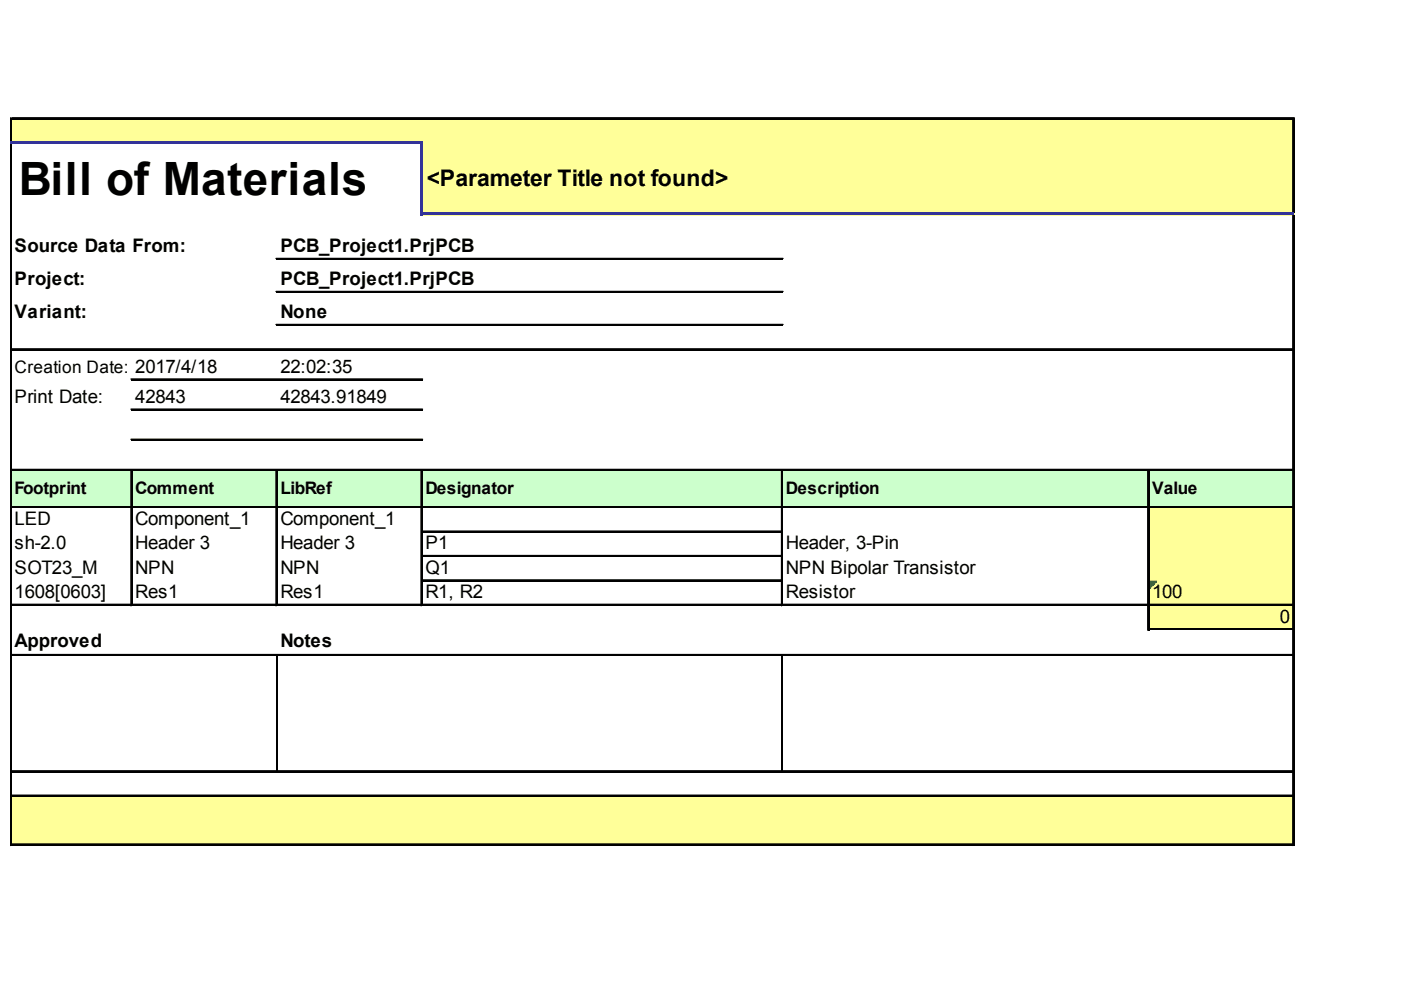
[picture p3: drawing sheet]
<svg xmlns="http://www.w3.org/2000/svg" width="297mm" height="210mm" viewBox="0 0 297 210" stroke-linecap="round" stroke-linejoin="round" font-family="sans-serif">
<defs><g id="words">
<text font-size="9.7" x="4" y="41.4">Bill of Materials</text>
<text font-size="4.9" x="90.5" y="39.4">&lt;Parameter Title not found&gt;</text>
<g font-size="4">
<text x="3.1" y="53.5">Source Data From:</text>
<text x="59.4" y="53.5">PCB_Project1.PrjPCB</text>
<text x="3.1" y="60.5">Project:</text>
<text x="59.4" y="60.5">PCB_Project1.PrjPCB</text>
<text x="3.1" y="67.5">Variant:</text>
<text x="59.4" y="67.5">None</text>
<text x="59.4" y="79.1">22:02:35</text>
<text x="3.1" y="85.5">Print Date:</text>
<text x="28.7" y="85.5">42843</text>
<text x="59.4" y="85.5">42843.91849</text>
<text x="3.1" y="111.3">LED</text>
<text x="28.7" y="111.3">Component_1</text>
<text x="59.4" y="111.3">Component_1</text>
<text x="3.1" y="116.5">sh-2.0</text>
<text x="28.7" y="116.5">Header 3</text>
<text x="59.4" y="116.5">Header 3</text>
<text x="90.2" y="116.5">P1</text>
<text x="166.6" y="116.5">Header, 3-Pin</text>
<text x="3.1" y="121.7">SOT23_M</text>
<text x="28.7" y="121.7">NPN</text>
<text x="59.4" y="121.7">NPN</text>
<text x="90.2" y="121.7">Q1</text>
<text x="166.6" y="121.7">NPN Bipolar Transistor</text>
<text x="3.1" y="126.9">1608[0603]</text>
<text x="28.7" y="126.9">Res1</text>
<text x="59.4" y="126.9">Res1</text>
<text x="90.2" y="126.9">R1, R2</text>
<text x="166.6" y="126.9">Resistor</text>
<text x="244.3" y="126.9">100</text>
<text x="3.1" y="137.2">Approved</text>
<text x="59.4" y="137.2">Notes</text>
<text x="271.4" y="132">0</text>
</g>
<g font-size="3.7">
<text x="3.1" y="79.1">Creation Date: 2017/4/18</text>
<text x="3.1" y="104.7">Footprint</text>
<text x="28.7" y="104.7">Comment</text>
<text x="59.4" y="104.7">LibRef</text>
<text x="90.2" y="104.7">Designator</text>
<text x="166.6" y="104.7">Description</text>
<text x="244.3" y="104.7">Value</text>
</g>
</g></defs>
<g fill="#ff9">
<path d="M2.5 25.2h271.9v5.3h-271.9z"/>
<path d="M89.3 30.2h185.1v15.5h-185.1z"/>
</g>
<path d="M2.5 99.5h271.9v8.3h-271.9z" fill="#cfc"/>
<g fill="#ff9">
<path d="M243.4 107.4h31v5.5h-31z"/>
<path d="M243.4 112.6h31v5.5h-31z"/>
<path d="M243.4 117.8h31v5.5h-31z"/>
<path d="M243.4 123h31v5.4h-31z"/>
</g>
<path d="M243.7 123.3h1.5" fill="none" stroke="#008000" stroke-width=".3"/>
<path d="M243.7 123.3h1.5v.3h-1.5z" fill="#008000"/>
<path d="M243.7 123.6h1.2" fill="none" stroke="#008000" stroke-width=".3"/>
<path d="M243.7 123.6h1.2v.3h-1.2z" fill="#008000"/>
<path d="M243.7 123.9h.9" fill="none" stroke="#008000" stroke-width=".3"/>
<path d="M243.7 123.9h.9v.3h-.9z" fill="#008000"/>
<path d="M243.7 124.2h.6" fill="none" stroke="#008000" stroke-width=".3"/>
<path d="M243.7 124.2h.6v.3h-.6z" fill="#008000"/>
<path d="M243.7 124.5h.3" fill="none" stroke="#008000" stroke-width=".3"/>
<path d="M243.7 124.5h.3v.3h-.3z" fill="#008000"/>
<g fill="#ff9">
<path d="M243.4 128.1h31v5.5h-31z"/>
<path d="M2.5 168.6h271.9v10.7h-271.9z"/>
</g>
<path d="M2.2 25v4.8M2.3 25v4.8M274.1 25.3v19.8M274.3 25.3v19.8" fill="none" stroke="#000" stroke-width=".3"/>
<path d="M89 30.5h.6v15.2h-.6z" fill="#339"/>
<g fill="none" stroke="#000" stroke-width=".3">
<path d="M2.2 30.5v148.8M2.3 30.5v148.8M2.5 25h271.9M2.5 25.1h271.9M274.1 45.7v133.6M274.3 45.7v133.6M27.8 99.8v28.6M27.9 99.8v28.6M58.5 99.8v28.6M58.7 99.8v28.6M89.3 99.8v28.6M89.4 99.8v28.6"/>
<path d="M165.7 99.8v28.6M165.9 99.8v28.6M243.4 99.8v33.8M243.5 99.8v33.8M58.7 139.1v24.3M165.9 139.1v24.3"/>
</g>
<g fill="#339">
<path d="M2.2 29.8h87.4v.7h-87.4z"/>
<path d="M89.6 45.1h184.8v.6h-184.8z"/>
</g>
<g fill="none" stroke="#000" stroke-width=".3">
<path d="M58.5 54.8h107.5M58.5 55h107.5M2.5 74h271.9M2.5 74.1h271.9M58.5 61.8h107.5M58.5 62h107.5M58.5 68.8h107.5M58.5 69h107.5M2.5 99.5h271.9M2.5 99.7h271.9M27.8 80.4h61.8M27.8 80.5h61.8"/>
<path d="M27.8 86.8h61.8M27.8 86.9h61.8M27.8 93.1h61.8M27.8 93.3h61.8M2.5 107.4h271.9M2.5 107.6h271.9M89.6 112.6h76.1M89.6 112.8h76.1M89.6 117.8h76.1M89.6 117.9h76.1M2.5 128.1h271.9M2.5 128.3h271.9"/>
<path d="M2.5 138.8h271.9M2.5 138.9h271.9M89.6 123h76.1M89.6 123.1h76.1M243.7 133.3h30.7M243.7 133.5h30.7M2.5 163.4h271.9M2.5 163.6h271.9M2.5 168.6h271.9M2.5 168.8h271.9M2.5 179h271.9M2.5 179.1h271.9"/>
</g>
<use href="#words"/>
</svg>
